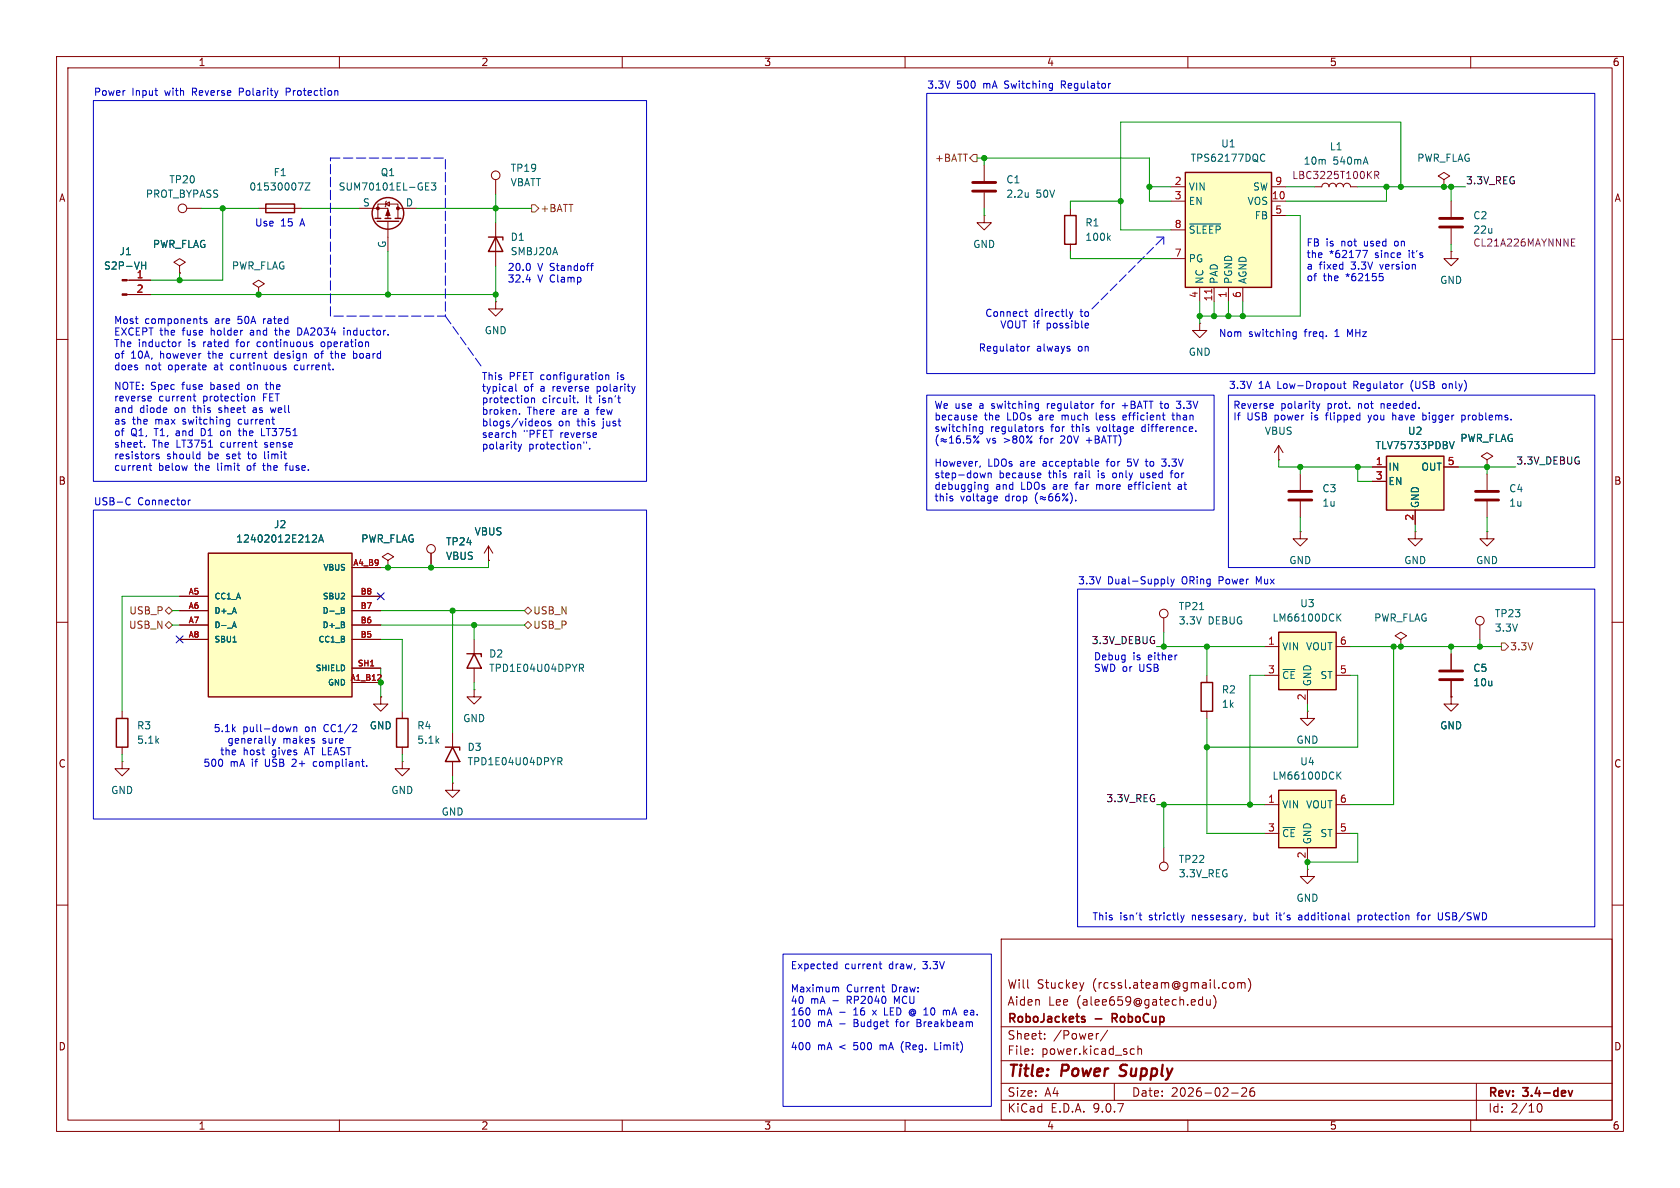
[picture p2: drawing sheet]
<svg xmlns="http://www.w3.org/2000/svg" width="297mm" height="210mm" viewBox="0 0 297 210" stroke-linecap="round" stroke-linejoin="round" font-family="sans-serif">
<defs><g id="words">
<g font-size="2.8" fill="#840000">
<text x="178" y="190.9">Title:</text>
<text x="187.7" y="190.9">Power</text>
<text x="198.8" y="190.9">Supply</text>
</g>
<g font-size="2.1" fill="#840000">
<text x="178" y="178">Aiden</text>
<text x="178" y="175">Will</text>
<text x="183.3" y="175">Stuckey</text>
<text x="185.3" y="178">Lee</text>
<text x="190.4" y="178">(alee659@gatech.edu)</text>
<text x="193.2" y="175">(rcssl.ateam@gmail.com)</text>
<text x="178" y="184">Sheet:</text>
<text x="178" y="181.2">RoboJackets</text>
<text x="186.2" y="184">/Power/</text>
<text x="193.7" y="181.2">-</text>
<text x="197.3" y="181.2">RoboCup</text>
<text x="178" y="186.7">File:</text>
<text x="184.1" y="186.7">power.kicad_sch</text>
<text x="178" y="196.9">KiCad</text>
<text x="178" y="194.1">Size:</text>
<text x="184.7" y="194.1">A4</text>
<text x="185.7" y="196.9">E.D.A.</text>
<text x="193.3" y="196.9">9.0.7</text>
<text x="200" y="194.1">Date:</text>
<text x="207" y="194.1">2026-02-26</text>
<text x="263" y="194.3">Rev:</text>
<text x="263" y="196.9">Id:</text>
<text x="267.1" y="196.9">2/10</text>
<text x="269.4" y="194.3">3.4-dev</text>
</g>
<g font-size="1.8" fill="#840000">
<text x="35" y="11.9">1</text>
<text x="85" y="11.9">2</text>
<text x="135" y="11.9">3</text>
<text x="185" y="11.9">4</text>
<text x="235" y="11.9">5</text>
<text x="285" y="11.9">6</text>
<text x="10.3" y="35.9">A</text>
<text x="285.3" y="35.9">A</text>
<text x="10.3" y="85.9">B</text>
<text x="285.3" y="85.9">B</text>
<text x="10.3" y="135.9">C</text>
<text x="285.3" y="135.9">C</text>
<text x="10.3" y="185.9">D</text>
<text x="285.3" y="185.9">D</text>
<text x="35" y="199.9">1</text>
<text x="85" y="199.9">2</text>
<text x="135" y="199.9">3</text>
<text x="185" y="199.9">4</text>
<text x="235" y="199.9">5</text>
<text x="285" y="199.9">6</text>
</g>
<g font-size="1.8" fill="#0000c2">
<text x="16.5" y="17">Power</text>
<text x="23.3" y="17">Input</text>
<text x="29.3" y="17">with</text>
<text x="34.2" y="17">Reverse</text>
<text x="42.7" y="17">Polarity</text>
<text x="51.2" y="17">Protection</text>
<text x="163.8" y="15.8">3.3V</text>
<text x="169.1" y="15.8">500</text>
<text x="173.9" y="15.8">mA</text>
<text x="177.9" y="15.8">Switching</text>
<text x="188" y="15.8">Regulator</text>
<text x="45" y="40.2">Use</text>
<text x="49.6" y="40.2">15</text>
<text x="53.2" y="40.2">A</text>
<text x="230.9" y="43.9">FB</text>
<text x="230.9" y="45.9">the</text>
<text x="230.9" y="48">a</text>
<text x="233.2" y="48">fixed</text>
<text x="234.4" y="43.9">is</text>
<text x="235" y="45.9">*62177</text>
<text x="237.2" y="43.9">not</text>
<text x="239" y="48">3.3V</text>
<text x="241.4" y="43.9">used</text>
<text x="243.2" y="45.9">since</text>
<text x="244.3" y="48">version</text>
<text x="247" y="43.9">on</text>
<text x="249.3" y="45.9">it's</text>
<text x="89.7" y="48.1">20.0</text>
<text x="89.7" y="50.1">32.4</text>
<text x="95.1" y="48.1">V Standoff</text>
<text x="95.1" y="50.1">V Clamp</text>
<text x="230.9" y="50">of</text>
<text x="233.9" y="50">the</text>
<text x="238.1" y="50">*62155</text>
<text x="20.1" y="57.4">Most</text>
<text x="20.1" y="59.4">EXCEPT the</text>
<text x="25.6" y="57.4">components</text>
<text x="32.4" y="59.4">fuse</text>
<text x="37.5" y="59.4">holder</text>
<text x="38.1" y="57.4">are</text>
<text x="42.3" y="57.4">50A</text>
<text x="44.7" y="59.4">and</text>
<text x="47" y="57.4">rated</text>
<text x="49.3" y="59.4">the</text>
<text x="53.5" y="59.4">DA2034</text>
<text x="61.8" y="59.4">inductor.</text>
<text x="174.1" y="56.3">Connect</text>
<text x="176.7" y="58.4">VOUT if</text>
<text x="182.9" y="56.3">directly</text>
<text x="185.1" y="58.4">possible</text>
<text x="191.1" y="56.3">to</text>
<text x="215.4" y="59.9">Nom</text>
<text x="220.7" y="59.9">switching</text>
<text x="230.7" y="59.9">freq.</text>
<text x="236.3" y="59.9">1</text>
<text x="238.6" y="59.9">MHz</text>
<text x="20.1" y="61.4">The</text>
<text x="20.1" y="63.5">of</text>
<text x="20.1" y="65.5">does</text>
<text x="23.1" y="63.5">10A,</text>
<text x="24.4" y="61.4">inductor</text>
<text x="25.7" y="65.5">not</text>
<text x="28.4" y="63.5">however</text>
<text x="29.8" y="65.5">operate</text>
<text x="33.4" y="61.4">is</text>
<text x="36.2" y="61.4">rated</text>
<text x="37.1" y="63.5">the</text>
<text x="38.2" y="65.5">at</text>
<text x="41.2" y="65.5">continuous</text>
<text x="41.3" y="63.5">current</text>
<text x="42.3" y="61.4">for</text>
<text x="46.1" y="61.4">continuous</text>
<text x="49.2" y="63.5">design</text>
<text x="52.7" y="65.5">current.</text>
<text x="56.5" y="63.5">of</text>
<text x="57.6" y="61.4">operation</text>
<text x="59.6" y="63.5">the</text>
<text x="63.7" y="63.5">board</text>
<text x="172.9" y="62.5">Regulator</text>
<text x="183.2" y="62.5">always</text>
<text x="190.7" y="62.5">on</text>
<text x="20.1" y="69">NOTE: Spec</text>
<text x="20.1" y="71">reverse</text>
<text x="28.1" y="71">current</text>
<text x="32.3" y="69">fuse</text>
<text x="36" y="71">protection</text>
<text x="37.5" y="69">based</text>
<text x="44.2" y="69">on</text>
<text x="46.8" y="71">FET</text>
<text x="47.7" y="69">the</text>
<text x="85.1" y="67.5">This</text>
<text x="85.1" y="69.6">typical</text>
<text x="85.1" y="71.6">protection</text>
<text x="90" y="67.5">PFET configuration</text>
<text x="92.6" y="69.6">of</text>
<text x="95.7" y="69.6">a</text>
<text x="95.9" y="71.6">circuit.</text>
<text x="98" y="69.6">reverse</text>
<text x="103.7" y="71.6">It</text>
<text x="106" y="69.6">polarity</text>
<text x="106.2" y="71.6">isn't</text>
<text x="109.4" y="67.5">is</text>
<text x="217.2" y="68.8">3.3V</text>
<text x="222.5" y="68.8">1A</text>
<text x="225.9" y="68.8">Low-Dropout</text>
<text x="239.6" y="68.8">Regulator</text>
<text x="249.9" y="68.8">(USB</text>
<text x="255.7" y="68.8">only)</text>
<text x="20.1" y="73.1">and</text>
<text x="20.1" y="75.1">as</text>
<text x="20.1" y="77.2">of</text>
<text x="23.1" y="77.2">Q1,</text>
<text x="23.4" y="75.1">the</text>
<text x="24.7" y="73.1">diode</text>
<text x="27.4" y="77.2">T1,</text>
<text x="27.5" y="75.1">max</text>
<text x="31" y="73.1">on</text>
<text x="31.4" y="77.2">and</text>
<text x="32.6" y="75.1">switching</text>
<text x="34.5" y="73.1">this</text>
<text x="36" y="77.2">D1</text>
<text x="39.1" y="73.1">sheet</text>
<text x="39.6" y="77.2">on</text>
<text x="42.6" y="75.1">current</text>
<text x="43.1" y="77.2">the</text>
<text x="45.4" y="73.1">as</text>
<text x="47.3" y="77.2">LT3751</text>
<text x="48.7" y="73.1">well</text>
<text x="85.1" y="73.7">broken.</text>
<text x="85.1" y="75.7">blogs/videos</text>
<text x="85.1" y="77.7">search</text>
<text x="92.6" y="77.7">&quot;PFET</text>
<text x="93.2" y="73.7">There</text>
<text x="98.7" y="75.7">on</text>
<text x="99.2" y="77.7">reverse</text>
<text x="99.5" y="73.7">are</text>
<text x="102.2" y="75.7">this</text>
<text x="103.7" y="73.7">a</text>
<text x="106" y="73.7">few</text>
<text x="106.9" y="75.7">just</text>
<text x="165.1" y="72.6">We use</text>
<text x="165.1" y="74.6">because</text>
<text x="165.1" y="76.7">switching</text>
<text x="173.2" y="72.6">a</text>
<text x="174" y="74.6">the</text>
<text x="175.1" y="76.7">regulators</text>
<text x="175.6" y="72.6">switching</text>
<text x="178.1" y="74.6">LDOs</text>
<text x="184" y="74.6">are</text>
<text x="185.6" y="72.6">regulator</text>
<text x="185.9" y="76.7">for</text>
<text x="188.2" y="74.6">much</text>
<text x="189.8" y="76.7">this</text>
<text x="194.4" y="74.6">less</text>
<text x="194.5" y="76.7">voltage</text>
<text x="195.4" y="72.6">for</text>
<text x="199.2" y="72.6">+BATT</text>
<text x="199.4" y="74.6">efficient</text>
<text x="202.5" y="76.7">difference.</text>
<text x="206.3" y="72.6">to</text>
<text x="208.4" y="74.6">than</text>
<text x="209.3" y="72.6">3.3V</text>
<text x="217.9" y="72.6">Reverse</text>
<text x="217.9" y="74.6">If</text>
<text x="220.4" y="74.6">USB</text>
<text x="225.4" y="74.6">power</text>
<text x="226.4" y="72.6">polarity</text>
<text x="232.1" y="74.6">is</text>
<text x="234.8" y="72.6">prot.</text>
<text x="234.9" y="74.6">flipped</text>
<text x="240.4" y="72.6">not</text>
<text x="242.6" y="74.6">you</text>
<text x="244.6" y="72.6">needed.</text>
<text x="247" y="74.6">have</text>
<text x="252.6" y="74.6">bigger</text>
<text x="259.7" y="74.6">problems.</text>
<text x="20.1" y="79.2">sheet.</text>
<text x="20.1" y="81.3">resistors</text>
<text x="20.1" y="83.3">current</text>
<text x="26.9" y="79.2">The</text>
<text x="28" y="83.3">below</text>
<text x="29.5" y="81.3">should</text>
<text x="31.3" y="79.2">LT3751</text>
<text x="34.6" y="83.3">the</text>
<text x="36.9" y="81.3">be</text>
<text x="38.7" y="83.3">limit</text>
<text x="39.3" y="79.2">current</text>
<text x="40.3" y="81.3">set</text>
<text x="44.2" y="83.3">of</text>
<text x="44.3" y="81.3">to</text>
<text x="47.2" y="83.3">the</text>
<text x="47.2" y="79.2">sense</text>
<text x="47.4" y="81.3">limit</text>
<text x="51.3" y="83.3">fuse.</text>
<text x="85.1" y="79.8">polarity</text>
<text x="93.5" y="79.8">protection&quot;.</text>
<text x="165.1" y="82.8">However,</text>
<text x="174.4" y="78.7">vs</text>
<text x="174.6" y="82.8">LDOs</text>
<text x="180.4" y="82.8">are</text>
<text x="184.2" y="78.7">for</text>
<text x="184.6" y="82.8">acceptable</text>
<text x="188" y="78.7">20V</text>
<text x="192.7" y="78.7">+BATT)</text>
<text x="196.2" y="82.8">for</text>
<text x="200" y="82.8">5V</text>
<text x="203.5" y="82.8">to</text>
<text x="206.5" y="82.8">3.3V</text>
<text x="16.5" y="89.4">USB-C</text>
<text x="24.3" y="89.4">Connector</text>
<text x="165.1" y="84.9">step-down</text>
<text x="165.1" y="86.9">debugging</text>
<text x="165.1" y="89">this</text>
<text x="169.8" y="89">voltage</text>
<text x="176" y="86.9">and</text>
<text x="176.6" y="84.9">because</text>
<text x="177.8" y="89">drop</text>
<text x="180.6" y="86.9">LDOs</text>
<text x="185.5" y="84.9">this</text>
<text x="186.5" y="86.9">are</text>
<text x="190.2" y="84.9">rail</text>
<text x="190.6" y="86.9">far</text>
<text x="194.5" y="86.9">more</text>
<text x="194.6" y="84.9">is</text>
<text x="197.4" y="84.9">only</text>
<text x="200.4" y="86.9">efficient</text>
<text x="202.5" y="84.9">used</text>
<text x="208.1" y="84.9">for</text>
<text x="209.3" y="86.9">at</text>
<text x="190.5" y="103.4">3.3V</text>
<text x="195.8" y="103.4">Dual-Supply</text>
<text x="209" y="103.4">ORing</text>
<text x="215.7" y="103.4">Power</text>
<text x="222.5" y="103.4">Mux</text>
<text x="193.3" y="117">Debug</text>
<text x="193.3" y="119.1">SWD or</text>
<text x="200.3" y="117">is</text>
<text x="201.5" y="119.1">USB</text>
<text x="203.1" y="117">either</text>
<text x="37.7" y="129.7">5.1k</text>
<text x="40.1" y="131.8">generally</text>
<text x="42.9" y="129.7">pull-down</text>
<text x="50" y="131.8">makes</text>
<text x="54.1" y="129.7">on</text>
<text x="57.1" y="131.8">sure</text>
<text x="57.5" y="129.7">CC1/2</text>
<text x="35.9" y="135.9">500</text>
<text x="38.8" y="133.8">the</text>
<text x="40.7" y="135.9">mA</text>
<text x="43" y="133.8">host</text>
<text x="44.6" y="135.9">if</text>
<text x="47.1" y="135.9">USB</text>
<text x="48.2" y="133.8">gives</text>
<text x="52.1" y="135.9">2+</text>
<text x="54.2" y="133.8">AT LEAST</text>
<text x="56.1" y="135.9">compliant.</text>
<text x="193" y="163">This</text>
<text x="198" y="163">isn't</text>
<text x="203.2" y="163">strictly</text>
<text x="211" y="163">nessesary,</text>
<text x="222.1" y="163">but</text>
<text x="226.3" y="163">it's</text>
<text x="230.4" y="163">additional</text>
<text x="241.1" y="163">protection</text>
<text x="251.9" y="163">for</text>
<text x="255.7" y="163">USB/SWD</text>
<text x="139.7" y="171.7">Expected</text>
<text x="149.3" y="171.7">current</text>
<text x="157.3" y="171.7">draw,</text>
<text x="163.5" y="171.7">3.3V</text>
<text x="139.7" y="175.7">Maximum</text>
<text x="139.7" y="177.8">40</text>
<text x="139.7" y="179.8">160</text>
<text x="143.3" y="177.8">mA</text>
<text x="144.5" y="179.8">mA</text>
<text x="147.2" y="177.8">-</text>
<text x="149.6" y="175.7">Current</text>
<text x="150" y="177.8">RP2040</text>
<text x="151.2" y="179.8">16</text>
<text x="154.8" y="179.8">x</text>
<text x="157" y="179.8">LED @ 10</text>
<text x="157.8" y="175.7">Draw:</text>
<text x="158.5" y="177.8">MCU</text>
<text x="168" y="179.8">mA</text>
<text x="171.9" y="179.8">ea.</text>
<text x="139.7" y="181.9">100</text>
<text x="139.7" y="186">400</text>
<text x="144.5" y="181.9">mA</text>
<text x="144.5" y="186">mA</text>
<text x="148.5" y="181.9">-</text>
<text x="148.5" y="186">&lt;</text>
<text x="151.2" y="181.9">Budget</text>
<text x="151.2" y="186">500</text>
<text x="156" y="186">mA</text>
<text x="158.9" y="181.9">for</text>
<text x="159.9" y="186">(Reg.</text>
<text x="162.7" y="181.9">Breakbeam</text>
<text x="166.1" y="186">Limit)</text>
</g>
<g font-size="1.8" fill="#725600">
<text x="165.2" y="28.8">+BATT</text>
<text x="95.4" y="37.7">+BATT</text>
<text x="22.7" y="111.4">USB_N</text>
<text x="22.8" y="108.8">USB_P</text>
<text x="94.2" y="111.4">USB_P</text>
<text x="94.2" y="108.8">USB_N</text>
<text x="266.9" y="115.2">3.3V</text>
</g>
<g font-size="1.8" fill="#006464">
<text x="210.4" y="28.8">TPS62177DQC</text>
<text x="215.8" y="26.3">U1</text>
<text x="230.4" y="29.3">10m</text>
<text x="235" y="26.8">L1</text>
<text x="235.7" y="29.3">540mA</text>
<text x="250.5" y="28.8">PWR_FLAG</text>
<text x="25.7" y="35.2">PROT_BYPASS</text>
<text x="29.8" y="32.6">TP20</text>
<text x="44" y="33.9">01530007Z</text>
<text x="48.3" y="31.3">F1</text>
<text x="59.8" y="33.9">SUM70101EL-GE3</text>
<text x="67.2" y="31.3">Q1</text>
<text x="90.2" y="30.6">TP19</text>
<text x="90.2" y="33.1">VBATT</text>
<text x="177.8" y="32.6">C1</text>
<text x="177.8" y="35.2">2.2u</text>
<text x="183.2" y="35.2">50V</text>
<text x="210.1" y="33.9">VIN</text>
<text x="221.4" y="33.9">SW</text>
<text x="64.1" y="36.6">S</text>
<text x="71.7" y="36.6">D</text>
<text x="191.8" y="40.2">R1</text>
<text x="210.1" y="36.4">EN</text>
<text x="210.1" y="41.5">~{SLEEP}</text>
<text x="220.5" y="36.4">VOS</text>
<text x="221.7" y="39">FB</text>
<text x="260.4" y="39">C2</text>
<text x="260.4" y="41.5">22u</text>
<text x="18.3" y="47.9">S2P-VH</text>
<text x="21" y="45.3">J1</text>
<text x="26.9" y="44">PWR_FLAG</text>
<text x="40.9" y="47.9">PWR_FLAG</text>
<text x="68.3" y="43.9" transform="rotate(-90 68.3 43.9)">G</text>
<text x="90.2" y="42.8">D1</text>
<text x="90.2" y="45.3">SMBJ20A</text>
<text x="172" y="44">GND</text>
<text x="191.8" y="42.8">100k</text>
<text x="210.1" y="46.6">PG</text>
<text x="213" y="50.3" transform="rotate(-90 213 50.3)">NC</text>
<text x="215.5" y="50.3" transform="rotate(-90 215.5 50.3)">PAD</text>
<text x="218" y="50.3" transform="rotate(-90 218 50.3)">PGND</text>
<text x="220.6" y="50.3" transform="rotate(-90 220.6 50.3)">AGND</text>
<text x="254.5" y="50.4">GND</text>
<text x="85.6" y="59.3">GND</text>
<text x="210.1" y="63.1">GND</text>
<text x="223.5" y="77.1">VBUS</text>
<text x="248.8" y="77.1">U2</text>
<text x="243.1" y="79.6">TLV75733PDBV</text>
<text x="245.4" y="83.4">IN</text>
<text x="251.2" y="83.4">OUT</text>
<text x="258.1" y="78.3">PWR_FLAG</text>
<text x="233.7" y="87.2">C3</text>
<text x="233.7" y="89.8">1u</text>
<text x="245.4" y="86">EN</text>
<text x="251.1" y="89.9" transform="rotate(-90 251.1 89.9)">GND</text>
<text x="266.7" y="87.2">C4</text>
<text x="266.7" y="89.8">1u</text>
<text x="48.3" y="93.6">J2</text>
<text x="83.8" y="94.8">VBUS</text>
<text x="41.7" y="96.1">12402012E212A</text>
<text x="63.8" y="96.1">PWR_FLAG</text>
<text x="78.7" y="96.6">TP24</text>
<text x="78.7" y="99.2">VBUS</text>
<text x="227.8" y="99.9">GND</text>
<text x="248.2" y="99.9">GND</text>
<text x="260.9" y="99.9">GND</text>
<text x="229.8" y="107.5">U3</text>
<text x="208.3" y="110.6">3.3V</text>
<text x="208.3" y="108.1">TP21</text>
<text x="213.6" y="110.6">DEBUG</text>
<text x="224.9" y="110.1">LM66100DCK</text>
<text x="242.8" y="110.1">PWR_FLAG</text>
<text x="264.2" y="109.3">TP23</text>
<text x="264.2" y="111.9">3.3V</text>
<text x="86.4" y="116.4">D2</text>
<text x="86.4" y="119">TPD1E04U04DPYR</text>
<text x="226.6" y="115.2">VIN</text>
<text x="230.8" y="115.2">VOUT</text>
<text x="260.4" y="119">C5</text>
<text x="215.9" y="122.8">R2</text>
<text x="215.9" y="125.3">1k</text>
<text x="226.6" y="120.2">~{CE}</text>
<text x="232" y="121.4" transform="rotate(-90 232 121.4)">GND</text>
<text x="233.3" y="120.2">ST</text>
<text x="260.4" y="121.5">10u</text>
<text x="24.1" y="129.1">R3</text>
<text x="24.1" y="131.7">5.1k</text>
<text x="65.3" y="129.1">GND</text>
<text x="73.7" y="129.1">R4</text>
<text x="73.7" y="131.7">5.1k</text>
<text x="81.8" y="127.9">GND</text>
<text x="229.1" y="131.7">GND</text>
<text x="254.5" y="129.1">GND</text>
<text x="82.6" y="132.9">D3</text>
<text x="82.6" y="135.5">TPD1E04U04DPYR</text>
<text x="229.8" y="135.5">U4</text>
<text x="19.6" y="140.6">GND</text>
<text x="69.1" y="140.6">GND</text>
<text x="224.9" y="138">LM66100DCK</text>
<text x="226.6" y="143.1">VIN</text>
<text x="230.8" y="143.1">VOUT</text>
<text x="78" y="144.4">GND</text>
<text x="226.6" y="148.2">~{CE}</text>
<text x="232" y="149.4" transform="rotate(-90 232 149.4)">GND</text>
<text x="233.3" y="148.2">ST</text>
<text x="208.3" y="152.8">TP22</text>
<text x="208.3" y="155.3">3.3V_REG</text>
<text x="229.1" y="159.6">GND</text>
</g>
<g font-size="1.8" fill="#a90000">
<text x="207.6" y="32.8">2</text>
<text x="207.6" y="35.3">3</text>
<text x="224.7" y="35.3">10</text>
<text x="225.4" y="32.8">9</text>
<text x="207.6" y="40.4">8</text>
<text x="225.4" y="37.8">5</text>
<text x="207.6" y="45.5">7</text>
<text x="24.1" y="49.3">1</text>
<text x="24.1" y="51.8">2</text>
<text x="211.8" y="52.8" transform="rotate(-90 211.8 52.8)">4</text>
<text x="214.4" y="53.4" transform="rotate(-90 214.4 53.4)">11</text>
<text x="216.9" y="52.8" transform="rotate(-90 216.9 52.8)">1</text>
<text x="219.5" y="52.8" transform="rotate(-90 219.5 52.8)">6</text>
<text x="243.1" y="82.3">1</text>
<text x="255.8" y="82.3">5</text>
<text x="243.1" y="84.8">3</text>
<text x="249.9" y="92.1" transform="rotate(-90 249.9 92.1)">2</text>
<text x="224.1" y="114">1</text>
<text x="224.1" y="119.1">3</text>
<text x="236.8" y="114">6</text>
<text x="236.8" y="119.1">5</text>
<text x="230.9" y="123.9" transform="rotate(-90 230.9 123.9)">2</text>
<text x="224.1" y="142">1</text>
<text x="236.8" y="142">6</text>
<text x="224.1" y="147.1">3</text>
<text x="236.8" y="147.1">5</text>
<text x="230.9" y="151.8" transform="rotate(-90 230.9 151.8)">2</text>
</g>
<g font-size="1.8" fill="#840084">
<text x="228.3" y="31.9">LBC3225T100KR</text>
<text x="260.4" y="43.8">CL21A226MAYNNNE</text>
</g>
<g font-size="1.8" fill="#0f0f0f">
<text x="259.1" y="32.7">3.3V_REG</text>
<text x="268" y="82.2">3.3V_DEBUG</text>
<text x="192.9" y="114">3.3V_DEBUG</text>
<text x="195.5" y="141.9">3.3V_REG</text>
</g>
<g font-size="1.4" fill="#006464">
<text x="57" y="101.1">VBUS</text>
<text x="37.8" y="106.1">CC1_A</text>
<text x="56.9" y="106.1">SBU2</text>
<text x="37.8" y="108.7">D+_A</text>
<text x="37.8" y="111.2">D-_A</text>
<text x="37.8" y="113.8">SBU1</text>
<text x="56.2" y="113.8">CC1_B</text>
<text x="56.9" y="108.7">D-_B</text>
<text x="56.9" y="111.2">D+_B</text>
<text x="55.7" y="118.8">SHIELD</text>
<text x="57.9" y="121.4">GND</text>
</g>
<g font-size="1.4" fill="#a90000">
<text x="62.3" y="100.1">A4_B9</text>
<text x="33.2" y="105.2">A5</text>
<text x="33.2" y="107.7">A6</text>
<text x="63.7" y="105.2">B8</text>
<text x="63.7" y="107.7">B7</text>
<text x="33.2" y="110.2">A7</text>
<text x="33.2" y="112.8">A8</text>
<text x="63.7" y="110.2">B6</text>
<text x="63.7" y="112.8">B5</text>
<text x="63.1" y="117.9">SH1</text>
<text x="61.9" y="120.4">A1_B12</text>
</g>
</g></defs>
<g fill="none" stroke="#840000" stroke-width=".18">
<path d="M10 10h277v190h-277zM12 12h273v186h-273zM60 10v2M110 10v2M160 10v2M210 10v2M260 10v2M10 60h2M285 60h2M10 110h2M285 110h2M21.6 134.6v1.3h1.3l-1.3 1.3-1.3-1.3h1.3"/>
<path d="M21.6 134.6h.1M205.7 149.9v2.5M10 160h2M177 166h108v32h-108zM191.6 173.7l-.4 1M212.2 176.7l.4 .1M212.6 176.2v1.5M212.6 177.6l-.4 .1M213.3 176.7l.1 .9 .3 .1 .3-.1M214 176.7v1M214.6 176.1a1.74 1.74 0 0 1-.1 2.2M217.5 173.8l.4-.1 .3 .3v.4l-.2 .2-.3 .1-.2-.1"/>
<path d="M218.8 173.8l.4-.1 .3 .2M218.8 173.7v1M219.5 173.9l.2-.2 .3 .1 .1 .9M219.5 173.9v.8M220.7 173a1.72 1.72 0 0 1 0 2.3M285 160h2M60 198v2M110 198v2M160 198v2M177 194.5h108M177 191.5h108M177 187.5h108"/>
<path d="M177 181.5h108M182.5 186.3v.1M182.5 185.5v.1M184.7 183.6v.1M184.7 182.8v.1M194.2 182.7l-.2 .1M195.8 182.1l-1.3 2M197 191.5v3M200.1 185.4l.4 .1M200.5 186.3l-.4 .1M201.2 185.5l.2-.1 .3 .1 .1 .9M201.2 184.9v1.5"/>
<path d="M210 198v2M217.7 193.2h1.2M219.5 192.4l.6-.1 .2 .1 .1 .3-.9 1.1h.9M221.7 192.3a.59 .59 0 0 0-.7 .6v.6l.1 .2 .4 .1 .2-.1 .1-.5-.1-.3h-.5l-.2 .3M260 198v2M261 191.5v6.5M271.7 195.7l.2-.5 .2-.1a.81 .81 0 0 1 .6 .6 .81 .81 0 0 1-.3 .8h-.4l-.3-.5"/>
<circle cx="205.7" cy="153.2" r=".76"/>
</g>
<path d="M191.6 179.7l.2 .1M196.6 180h.6M197.2 179.2h-.6v1.5M191.6 180.2l.2 .2-.2 .3M277.3 192.8l.3 1 .4-1" fill="none" stroke="#840000" stroke-width=".3"/>
<path d="M197.9 190.1l.3 .1M198.2 188.4l-.1 .2v.4" fill="none" stroke="#840000" stroke-width=".4"/>
<path d="M36.8 97.8h25.4v25.4h-25.4z" fill="#ffffc2"/>
<path d="M36.8 97.8h25.4v25.4h-25.4zM78.7 132.1h2.6v.5M80 132.1l1.3 2.5h-2.6z" fill="none" stroke="#840000" stroke-width=".25"/>
<g fill="none" stroke="#840000" stroke-width=".18">
<path d="M232.4 33h1.3a.64 .64 0 0 1 .6-.6 .64 .64 0 0 1 .6 .6 .64 .64 0 0 1 .7-.6 .64 .64 0 0 1 .6 .6 .64 .64 0 0 1 .7-.6 .64 .64 0 0 1 .6 .6 .64 .64 0 0 1 .6-.6 .64 .64 0 0 1 .7 .6h1.2M31.7 47l1.1-.6-1.1-.7-1 .7 1 .6v1.3M31.7 48.3h.1M226.1 78.7l-.8 1.3M226.1 78.7l.7 1.3M226.1 78.7v2.6M226.1 81.3h.1M229.9 94v1.3h1.2l-1.2 1.2-1.3-1.2h1.3M229.9 94h.1M250.2 94v1.3h1.3l-1.3 1.2-1.3-1.2h1.3M250.2 94h.1M262.9 94v1.3h1.3l-1.3 1.2-1.3-1.2h1.3"/>
<path d="M262.9 94h.1M262.9 83.8v2.8M262.9 88.6v2.8M31.7 105.4h5.1M31.7 108h5.1M31.7 110.5h5.1M31.7 113h5.1M62.2 105.4h5.1M62.2 108h5.1M62.2 110.5h5.1M62.2 113h5.1M62.2 100.3h5.1"/>
<path d="M62.2 118.1h5.1M62.2 120.7h5.1M80 129.5v2.6M80 134.6v2.6M83.8 121.9v1.3h1.3l-1.3 1.3-1.3-1.3h1.3M83.8 121.9h.1M256.5 123.2v1.3h1.3l-1.3 1.2-1.2-1.2h1.2M256.5 123.2h.1M231.1 153.7v1.2h1.3l-1.3 1.3-1.2-1.3h1.2M231.1 153.7h.1"/>
</g>
<path d="M55.4 94.6h.4l.2 .3-.8 .9h.8M56.3 95.8l.5-1.2 .4 1.2M56.5 95.5h.6M41.2 110.7h.5M41.2 113.5h.6M41.4 109.9l.4 1.1M60.3 107.4l.5 .1 .1 .2-.2 .2M60.3 107.9h.4M60.7 107.9l.2 .2v.2l-.6 .1M60.9 110.5v.4M98.6 133.9h.5l.3 .3-.2 .3-.6 .1M98.9 134.6l.5 .6" fill="none" stroke="#006464" stroke-width=".18"/>
<path d="M67.3 119.3v.4M66.7 120.3h.7" fill="none" stroke="#a90000" stroke-width=".18"/>
<path d="M260.9 86.9h4M260.9 88.4h4" fill="none" stroke="#840000" stroke-width=".51"/>
<path d="M243 31l.6-.1 .1-.2v-.3l-.7-.1v1.3M243.3 31l.4 .6" fill="none" stroke="#840084" stroke-width=".18"/>
<path d="M245.1 80.6h10.2v9.6h-10.2z" fill="#ffffc2"/>
<path d="M245.1 80.6h10.2v9.6h-10.2zM82.5 115.6h2.6v.5M83.8 115.6l1.3 2.5h-2.6zM70.1 127h2v5.1h-2z" fill="none" stroke="#840000" stroke-width=".25"/>
<g fill="none" stroke="#840000" stroke-width=".18">
<path d="M33 36.8h2.6M255.3 31.8l1-.7-1-.6-1 .6 1 .7v1.2M255.3 33h.1M256.5 35.6v2.8M22.5 49.5h4.2M22.5 52.1h4.2M212.1 57.2v1.2h1.3l-1.3 1.3-1.3-1.3h1.3M212.1 57.2h.1M256.5 44.5v1.2h1.3l-1.3 1.3-1.2-1.3h1.2M256.5 44.5h.1M256.5 40.4v2.8M68.6 99.1l1-.7-1-.6-1 .6 1 .7v1.2"/>
<path d="M76.2 97.8v2.5M86.4 99.1h.1M86.4 96.5l-.8 1.3M86.4 96.5l.7 1.3M86.4 96.5v2.6M229.9 83.8v2.8M229.9 88.6v2.8M242.6 82.6h2.5M242.6 85.1h2.5M250.2 90.2v2.5M255.3 82.6h2.5M262.9 81.3l1-.7-1-.6-1 .6 1 .7v1.3"/>
<path d="M262.9 82.6h.1M68.6 100.3h.1M83.8 113v2.6M83.8 118.1v2.6M67.3 123.2v1.3h1.3l-1.3 1.2-1.3-1.2h1.3M67.3 123.2h.1M71.1 134.6v1.3h1.3l-1.3 1.3-1.3-1.3h1.3M71.1 134.6h.1M71.1 125.7v1.3M71.1 132.1v1.3M80 138.4v1.3h1.3l-1.3 1.3-1.3-1.3h1.3M80 138.4h.1"/>
<circle cx="32.3" cy="36.8" r=".76"/>
<circle cx="76.2" cy="97" r=".76"/>
</g>
<path d="M25 46.9h.8M25.8 46.3v1.3M256.2 78l.5 1.3 .4-1.3M102.4 117.4h.5l.3 .3-.2 .3-.6 .1M102.7 118.1l.5 .6" fill="none" stroke="#006464" stroke-width=".18"/>
<path d="M254.5 38.6h4.1M254.5 40.1h4.1M227.8 86.9h4.1M227.8 88.4h4.1" fill="none" stroke="#840000" stroke-width=".51"/>
<g fill="#840000" stroke="#840000" stroke-width=".18">
<path d="M21.6 49.4h.9v.3h-.9z"/>
<path d="M21.6 51.9h.9v.3h-.9z"/>
</g>
<path d="M277.8 42.8h.4M277.8 43.5h.6M277.8 42.2h.6" fill="none" stroke="#840084" stroke-width=".18"/>
<path d="M209.5 30.5h15.3v20.3h-15.3z" fill="#ffffc2"/>
<path d="M188.2 38.1h2v5.1h-2zM209.5 30.5h15.3v20.3h-15.3zM20.6 127h2v5.1h-2z" fill="none" stroke="#840000" stroke-width=".25"/>
<g fill="none" stroke="#840000" stroke-width=".18">
<path d="M174 38.1v1.3h1.3l-1.3 1.2-1.3-1.2h1.3M174 38.1h.1M174 29.2v2.8M174 34v2.8M189.2 36.8v1.3M207 33h2.5M207 35.6h2.5M224.8 33h2.5M224.8 35.6h2.5M224.8 38.1h2.5M45.7 50.8l1-.6-1-.7-1 .7 1 .6v1.3M45.7 52.1h.1"/>
<path d="M189.2 43.2v1.3M207 40.6h2.5M207 45.7h2.5M212.1 50.8v2.5M214.6 50.8v2.5M217.2 50.8v2.5M219.7 50.8v2.5M247.6 113l1.1-.6-1.1-.6-1 .6 1 .6v1.3M247.6 114.3h.1M256.5 115.6v2.8M261.6 110.5v2.5M21.6 125.7v1.3"/>
<path d="M21.6 132.1v1.3M231.1 125.7v1.3h1.3l-1.3 1.3-1.2-1.3h1.2M231.1 125.7h.1M256.5 120.4v2.8"/>
<circle cx="261.6" cy="109.7" r=".76"/>
</g>
<path d="M181.8 34v.9M181.8 34.7l-.1 .1M210.3 39.6h5.5M223.1 27.3l.3-.1 .2 .2M223.6 28.4l-.2 .1h-.3M195.9 42l.4 .5M196.3 41.6l-.5 .5" fill="none" stroke="#006464" stroke-width=".18"/>
<path d="M214.2 51.1v.7" fill="none" stroke="#a90000" stroke-width=".18"/>
<path d="M172 32.3h4M172 33.8h4M254.5 118.6h4.1M254.5 120.1h4.1" fill="none" stroke="#840000" stroke-width=".51"/>
<path d="M226.1 139.7h10.1v10.2h-10.1z" fill="#ffffc2"/>
<g fill="none" stroke="#840000" stroke-width=".25">
<path d="M47 36.1h5.1v1.5h-5.1zM66.3 38.6h1M66.7 39.1h3.8M68.1 38.6h1M69.8 38.6h1.1M226.1 139.7h10.1v10.2h-10.1z"/>
<circle cx="68.6" cy="37.7" r="2.79"/>
</g>
<path d="M45.7 36.8h7.6M63.5 36.8h5.1v1.8M66.8 38.6v-2.5h3.6v2.5M68.2 36.1l.6-.4v.7zM68.3 35.6l-.1 .1v.7l-.1 .2M68.6 39.1v5.4M70.4 36.8h3.3M223.5 142.2h2.6M223.5 147.3h2.6M231.1 149.9v2.5M236.2 142.2h2.6M236.2 147.3h2.6" fill="none" stroke="#840000" stroke-width=".18"/>
<path d="M52.7 32.3h.9l-.6 1.3M53.9 32.3h.9l-.9 1.3h.9M75.2 32.3h.6M75.2 33.6h.6M75.2 32.9h.5M76.3 32.3h.7l-.4 .5 .4 .1v.6l-.2 .1-.5-.1M236.5 137l.6 .7M237.1 136.5l-.8 .7" fill="none" stroke="#006464" stroke-width=".18"/>
<g fill="#840000" stroke="#840000" stroke-width=".18">
<path d="M68.6 37.1l.4 1h-.8z"/>
<circle cx="70.4" cy="36.8" r=".25"/>
<circle cx="66.8" cy="36.8" r=".25"/>
</g>
<path d="M226.1 111.8h10.1v10.1h-10.1z" fill="#ffffc2"/>
<path d="M86.4 41.9h2.5v.5M87.6 41.9l1.3 2.6h-2.5zM226.1 111.8h10.1v10.1h-10.1zM212.3 120.7h2.1v5h-2.1z" fill="none" stroke="#840000" stroke-width=".25"/>
<g fill="none" stroke="#840000" stroke-width=".18">
<path d="M87.6 31.8v2.5M87.6 39.4v7.6M22.9 49.5h3.8M22.9 52.1h3.8M31.7 48.3h.1M87.6 53.3v1.3h1.3l-1.3 1.3-1.2-1.3h1.2M87.6 53.3h.1M76.2 97.8v2.5M86.4 99.1h.1M242.6 82.6h2.5M242.6 85.1h2.5M250.2 90.2v2.5"/>
<path d="M255.3 82.6h2.5M262.9 82.6h.1M31.7 105.4h5.1M31.7 108h5.1M31.7 110.5h5.1M31.7 113h5.1M62.2 105.4h5.1M62.2 108h5.1M62.2 110.5h5.1M62.2 113h5.1M62.2 100.3h5.1M62.2 118.1h5.1"/>
<path d="M68.6 100.3h.1M205.7 109.2v2.6M213.4 119.4v1.3M223.5 114.3h2.6M223.5 119.4h2.6M236.2 114.3h2.6M236.2 119.4h2.6M256.5 115.6v2.8M62.2 120.7h5.1M67.3 123.2h.1M213.4 125.7v1.3M231.1 121.9v2.6"/>
<path d="M256.5 123.2h.1M256.5 120.4v2.8"/>
<circle cx="87.6" cy="31" r=".76"/>
<circle cx="205.7" cy="108.5" r=".76"/>
</g>
<g fill="none" stroke="#006464" stroke-width=".18">
<path d="M25 46.9h.8M25.8 46.3v1.3M256.2 78l.5 1.3 .4-1.3M55.4 94.6h.4l.2 .3-.8 .9h.8M56.3 95.8l.5-1.2 .4 1.2M56.5 95.5h.6M41.2 110.7h.5M41.2 113.5h.6M41.4 109.9l.4 1.1M60.3 107.4l.5 .1 .1 .2-.2 .2M60.3 107.9h.4M60.7 107.9l.2 .2v.2l-.6 .1"/>
<path d="M60.9 110.5v.4M212.1 107.8h.7M236.5 109.1l.6 .7M237.1 108.5l-.8 .8"/>
</g>
<path d="M94 36.2h.6l.6 .6-.6 .7h-.6zM172.1 27.3h.6v1.3h-.6l-.7-.7zM29.2 108l.6-.7 .7 .7-.7 .6zM29.2 110.5l.6-.6 .7 .6-.7 .6zM92.7 110.5l.6-.6 .7 .6-.7 .6zM93.3 107.3l.7 .7-.7 .6-.6-.6zM265.4 113.7h.7l.6 .6-.6 .6h-.7z" fill="none" stroke="#725600" stroke-width=".18"/>
<g fill="none" stroke="#0000c2" stroke-width=".18">
<path d="M16.5 17.8h97.8v67.3h-97.8zM27.4 16h.5M27.7 16.9h.2M50.6 16.3h.5M51.1 15.6h-.5v1.3M59.7 16.1v.8M163.8 16.5h118.1v49.5h-118.1zM185.9 14.7l.2 .1M186.1 14.7v1.1l-.2 .2M186.1 15.5l-.2 .1M196.2 14.7h.1M36.6 56.4l-.3-.1-.2 .2v.2l.5 .1v.3h-.5"/>
<path d="M48.5 58.4h.5M48.7 58l.1 1.2M53.1 58h-.5v1.2h.5M60.8 58v.1M60.8 58.4v.8M93 49.4h.8M93.6 46.7l.2 .3-.2 .7M104.4 47h.5M104.9 46.6l-.3 .1v1.1M181.2 55.1h.5M181.4 54.7v1.1l.3 .1M189.1 55.1l.3 .8"/>
<path d="M189.4 55.9l-.3 .5M189.7 55.1l-.3 .8M192 57.1l.4 .1v.2l-.6 .2M192.4 57.9l-.4 .1M204.5 41.9h1.2v1.3M229.2 58.6v1.1l-.3 .2h-.3M229.2 58.7l-.4-.1-.2 .3 .1 .5h.5M240.9 44.3h.9l-.6 1.2M244 48.8h.3l.2 .3-.1 .5h-.4M25.5 78.9v.2M26.3 70l.4 .1 .1 .2-.6 .2M26.7 70.8l-.4 .1"/>
<path d="M31.7 60.4v.9M32 60.4l-.3 .3M34.1 70h.5M34.3 69.6v1.1l.3 .2M35.3 79.8v1.3M36.4 64.6v.2l-.6 .1M36.9 79.1h.7M39.1 76.2l-.1 .2 .1 .6M40.2 74.1l.4 .1M40.6 74.1v1.1l-.2 .2M40.6 74.9l-.4 .1M42.1 76.2h.5"/>
<path d="M42.3 75.7v1.1l.3 .2M44.5 70.2l.2-.2 .3 .1v.8M44.5 70v.9M44.9 72.1h-.1M44.9 72.4l-.2 .2 .2 .3M45 78.2h.4M45.3 79.1h.1M45.7 60.4l-.3 .3v.3l.3 .3M46.2 75.7v1.3h.6M46.8 79.8v1.1l.2 .2M46.9 68h.5M47.1 67.6v1.2"/>
<path d="M47.8 72.1l.2 .8 .3-.6M48.7 62.5l-.2 .2 .2 .6M50.2 64.9l.3 .1 .1 .2-.2 .2h-.2M50.2 64.5l.3 .1M52.3 64.5l-.3 .3v.3l.3 .3M55.1 60.9l.2 .1-.2 .3M55.1 60.4l.1 .1M56.1 62.5h-.3l-.1 .2v.5l.4 .1M57.2 60.4l-.3 .1-.1 .2v.5l.4 .1M58.4 62.5h.5M58.6 63.1l.3 .2M62.5 62.5h.4l.2 .2-.1 .6h-.5"/>
<path d="M91.2 67.9v1.1l.2 .2M91.2 76.7v.6M91.6 78.5l.3 .9M91.8 73.1v.1M91.9 79.4l-.3 .4M92.2 78.5l-.3 .9M93.4 70.5v.6M94 70.4v.8M94 70.5l.1-.1h.3l.1 .8M95.8 74.6l.2-.2 .3 .2 .1 .4-.1 .2-.3 .1-.2-.1zM97.3 74.5l-.3-.1-.1 .2v.2l.4 .1v.3h-.4M101.2 70.4h.5"/>
<path d="M101.4 71l.3 .2M102.1 71.1v.1M104.2 79.3v.1M106.1 66.3h.3l.1 .2v.5l-.4 .1M107.1 66.4l.2-.1h.3v.8M107.1 66.3v.8M112.3 68.3l-.3 .9M163.8 69.9h50.8v20.3h-50.8zM165.6 77.4v.9l.3 .5M166.3 78l.3-.1 .5 .2 .2-.1M166.8 77.6l.3 .2 .2-.1M167.9 78.3h.7"/>
<path d="M168.2 77.1v1.2M169.1 77.6v.5l.2 .2 .4-.1v-.5M169.1 77.7v.1M170.3 78.2v.1M171.6 77.7v.4l-.1 .2h-.4l-.2-.1M172.3 73.4l.3 .1 .1 .2-.6 .1M172.6 74.2h-.3M173.1 77.1l-1 1.2M173.7 75.4v1.1l-.2 .2-.3-.1M173.7 75.5l-.3-.1-.3 .3 .1 .5h.5M177.5 77.5l1 .3-1 .4M179.2 77.7l-.2 .4 .3 .2 .4-.1 .1-.4-.1-.1"/>
<path d="M180.3 77.5v.6l.3 .2 .3-.1 .1-.7M181.7 61.2v.9M182 61.2l-.3 .3M182.4 77.1l-.9 1.2M183.2 71.3l.4 .1M183.4 75.4h.1M183.6 71.3v1.1l-.3 .2M183.6 72.1l-.4 .1M184.4 75.5l-.3-.1-.2 .2v.2l.5 .1v.3h-.5M192.1 77.8h.9M193.4 71.3l-.3 .1M193.8 73v1.1l.2 .1"/>
<path d="M194.6 71.3h.5M194.8 71v1.2M198.4 71.7h1M198.9 73.4h-.2l-.2 .2 .1 .6h.3M199.1 73.7l-.6 .1M202 75.5l-.2 .2 .2 .5M205.1 71.3h.4M205.3 72.1l.2 .1M207.2 73.4h.5M207.4 73v1.1l.3 .1M208 70.9h.7l-.4 .5 .3 .1 .1 .1M208.7 72l-.2 .2h-.4"/>
<path d="M211.4 76.2v.1M217.2 69.9h64.7v30.4h-64.7zM225 71.4l.1 .2-.6 .2M232.7 71.3l.3 .9M233 72.2l-.3 .4M233.3 71.3l-.3 .9M237 67.8v.9M237 68.6l-.1 .1-.3-.1M237.5 67.8h.5M237.7 67.4v1.1l.3 .2M241.9 73.4l.3 .8M242 74.5l-.1 .2"/>
<path d="M246.2 73v1.2M246.6 73.4l-.4 .1M248.1 67.8l-.3 .1M251.5 73.5l.4-.1 .2 .1M251.5 73v1.2M252.1 74.1l-.2 .1h-.4M255.1 67.9l-.1 .2 .1 .5M258.4 73.5l.4-.1 .2 .2-.1 .6h-.5M258.4 73.4v1.3M16.5 90.2h97.8v54.6h-97.8zM22.5 88h.3l.2 .1M23 89.1l-.2 .1h-.3"/>
<path d="M26.3 82.3h.5M26.5 81.9v1.1l.3 .2M28.1 80.3h-.3l-.2 .1 .1 .2 .4 .1v.3h-.5M33.3 88.4v.8M33.7 88.4l-.4 .2M35 80.3h.3M35.3 81l-.3 .1M46.4 82.3h.5M46.6 81.9l.1 1.2M50.3 82.3h.5M50.7 81.9l-.2 .2v1.1M168.4 88.2v.3"/>
<path d="M173.3 82.4l-.1 .2M174.2 83.6l-.2 .9-.3-.6M174.6 85.7h-.3l-.3 .2 .2 .5h.4M174.6 85.7v1l-.2 .2h-.3M174.7 83.6v.9M174.7 83.7l.2-.1 .3 .1v.8M175.9 87.7l.4 .1v.2l-.6 .1M176.3 88.5h-.4M183.2 87.5a1.48 1.48 0 0 0 .2 1.5M183.8 83.6l.2 .3-.6 .1M183.9 88.2l.2-.1 .5 .3 .3-.2M183.9 87.9l.2-.1 .5 .2 .3-.1"/>
<path d="M183.9 84.4l-.1 .1M185.6 87.4a.99 .99 0 0 0-.1 1.1h.5l.1-.5-.2-.2h-.4l-.1 .2M186 87.3h-.4M186.8 87.4a.99 .99 0 0 0-.1 1.1h.5l.1-.5-.2-.2h-.4l-.1 .2M187.8 87.5l.2 .1 .2-.1M188.8 87.3l-1 1.2M189.5 87.5a1.48 1.48 0 0 1-.3 1.5M190.2 88.4v.1M193.7 82.4h.5M193.7 81.6h.3l.2 .3-.6 .1M193.9 85.7v.8M194 85.7l-.1 .1"/>
<path d="M196.8 83.7l-.1 .2 .1 .5M199.3 82.3l.2 .1M199.5 85.8v.6l.4 .1M200 81.1h-.6l-.1 .7 .2-.2M200.1 86l-.6 .1M201.7 83.6v.7l.3 .2M202.5 81.6h.4M202.7 82.4h.2M205.4 81.1h.7l-.4 .5 .3 .1M205.4 82.4h.6M206.9 83.6h.5M207 83.4v1.1"/>
<path d="M208.3 85.7h.5M208.9 86h-.5l-.1 .2 .1 .3 .5-.1M190.5 104.1h91.4v59.7h-91.4zM206.4 101.9v1.1l.2 .2M207 102.4l.3 .8M207.3 103.2l-.3 .4M207.6 102.4l-.3 .8M48.1 130.5l.3 .9M48.4 131.4l-.3 .4M48.7 130.5l-.3 .9M51.5 128.5l-.3 .8-.2-.6M51.9 128.5v.8"/>
<path d="M51.9 128.6l.2-.1 .3 .1 .1 .7M55.6 134.6l-.2 .3v.3l.2 .3M64.8 135.4v.1M138.4 168.7h36.9v26.9h-36.9zM147.5 171.2h.5M147.5 170.5h.5M147.8 174.6h.4l.1 .7M148 170v1.3M148.4 178.9h1M155.4 170.4h.5M155.6 170v1.1l.3 .2M155.9 174.5h.5"/>
<path d="M156.1 175.2l.3 .1M156.4 178.2v1.2h.6M166.8 178.6h.3l.2 .2M167.3 178.8v.6M167.5 178.6l-.2 .2M201.4 161.8h.4M201.6 162.6h.2M208.7 161.8l.3 .8M209 162.6l-.3 .4M209.3 161.8l-.3 .8M220.2 162.6l-.1 .2M225.7 161.3v.2"/>
<path d="M225.7 161.8v.8M230 161.8h-.4M230 162.1h-.3l-.2 .2 .1 .3h.4M238.4 162.4l.2 .2M240.1 161.8h.3l.2 .1M240.1 161.8v1.2M240.6 162.5l-.2 .1h-.3M250.5 161.8h.5M251 161.3l-.3 .2v1.1M255 161.3v1.1l-.1 .2h-.4M159.5 184.5l-.2 .5 .2 .7M162.1 180.2v1.3h.5"/>
<path d="M162.1 180.8h.4M165.3 184.3v1.3h.6"/>
<circle cx="172.9" cy="78.1" r=".18"/>
<circle cx="182.3" cy="78.1" r=".18"/>
<circle cx="188.6" cy="88.4" r=".18"/>
</g>
<path d="M58.4 27.9h20.3v28h-20.3zM78.7 55.9l6.4 8.9M193 54.6l12.7-12.7" fill="none" stroke="#0000c2" stroke-width=".18" stroke-dasharray="1.7 .6"/>
<g fill="none" stroke="#009600" stroke-width=".18">
<path d="M35.6 36.8h10.1M39.4 36.8v12.7h-12.7M53.3 36.8h10.2M73.7 36.8h20.3M87.6 34.3v5.1M172.7 27.9h30.5v7.7h3.8M174 27.9v1.3M174 36.8v1.3M198.1 35.6h-8.9v1.2M203.2 33h3.8M227.3 33h5.1M227.3 38.1h2.6v17.8h-17.8"/>
<path d="M240 33h19.1M245.1 33v2.6h-17.8M247.6 33v-11.4h-49.5v19h8.9M256.5 33v2.6M26.7 52.1h60.9M31.7 48.3v1.2M68.6 44.5v7.6M87.6 47v6.3M189.2 44.5v1.2h17.8M212.1 53.3v3.9M214.6 53.3v2.6M217.2 53.3v2.6"/>
<path d="M219.7 53.3v2.6M256.5 43.2v1.3M86.4 99.1v1.2h-19.1M226.1 81.3v1.3h16.5M229.9 82.6v1.2M229.9 91.4v2.6M240 82.6v2.5h2.6M250.2 92.7v1.3M257.8 82.6h10.2M262.9 82.6v1.2M262.9 91.4v2.6M30.5 108h1.2"/>
<path d="M30.5 110.5h1.2M31.7 105.4h-10.1v20.3M67.3 113h3.8v12.7M67.3 118.1v5.1M67.3 108h25.4M67.3 110.5h25.4M80 108v21.5M83.8 110.5v2.5M204.5 114.3h19M205.7 111.8v2.5M213.4 114.3v5.1M223.5 119.4h-2.5v22.8"/>
<path d="M238.8 114.3h26.6M238.8 119.4h1.2v12.7h-26.6M246.4 114.3v27.9h-7.6M256.5 114.3v1.3M261.6 113v1.3M21.6 133.4v1.2M71.1 133.4v1.2M80 137.2v1.2M83.8 120.7v1.2M213.4 127v20.3h10.1M231.1 124.5v1.2M204.5 142.2h19"/>
<path d="M205.7 142.2v7.7M238.8 147.3h1.2v5.1h-8.9v1.3"/>
</g>
<path d="M31.1 112.4l1.3 1.2M32.4 112.4l-1.3 1.2M66.7 104.8l1.2 1.2M67.9 104.8l-1.2 1.2" fill="none" stroke="#000084" stroke-width=".18"/>
<path d="M67.3 119.3v.4M66.7 120.3h.7" fill="none" stroke="#a90000" stroke-width=".18"/>
<g fill="#009600" stroke="#009600" stroke-width=".18">
<circle cx="83.8" cy="110.5" r=".46"/>
<circle cx="80" cy="108" r=".46"/>
<circle cx="76.2" cy="100.3" r=".46"/>
<circle cx="87.6" cy="36.8" r=".46"/>
<circle cx="87.6" cy="52.1" r=".46"/>
<circle cx="203.2" cy="33" r=".46"/>
<circle cx="174" cy="27.9" r=".46"/>
<circle cx="198.1" cy="35.6" r=".46"/>
<circle cx="45.7" cy="52.1" r=".46"/>
<circle cx="39.4" cy="36.8" r=".46"/>
<circle cx="68.6" cy="100.3" r=".46"/>
<circle cx="68.6" cy="52.1" r=".46"/>
<circle cx="31.7" cy="49.5" r=".46"/>
<circle cx="231.1" cy="152.4" r=".46"/>
<circle cx="205.7" cy="142.2" r=".46"/>
<circle cx="213.4" cy="114.3" r=".46"/>
<circle cx="205.7" cy="114.3" r=".46"/>
<circle cx="213.4" cy="132.1" r=".46"/>
<circle cx="221" cy="142.2" r=".46"/>
<circle cx="67.3" cy="120.7" r=".46"/>
<circle cx="247.6" cy="114.3" r=".46"/>
<circle cx="256.5" cy="114.3" r=".46"/>
<circle cx="261.6" cy="114.3" r=".46"/>
<circle cx="246.4" cy="114.3" r=".46"/>
<circle cx="212.1" cy="55.9" r=".46"/>
<circle cx="229.9" cy="82.6" r=".46"/>
<circle cx="240" cy="82.6" r=".46"/>
<circle cx="262.9" cy="82.6" r=".46"/>
<circle cx="217.2" cy="55.9" r=".46"/>
<circle cx="219.7" cy="55.9" r=".46"/>
<circle cx="245.1" cy="33" r=".46"/>
<circle cx="214.6" cy="55.9" r=".46"/>
<circle cx="247.6" cy="33" r=".46"/>
<circle cx="256.5" cy="33" r=".46"/>
<circle cx="255.3" cy="33" r=".46"/>
</g>
<use href="#words"/>
</svg>
